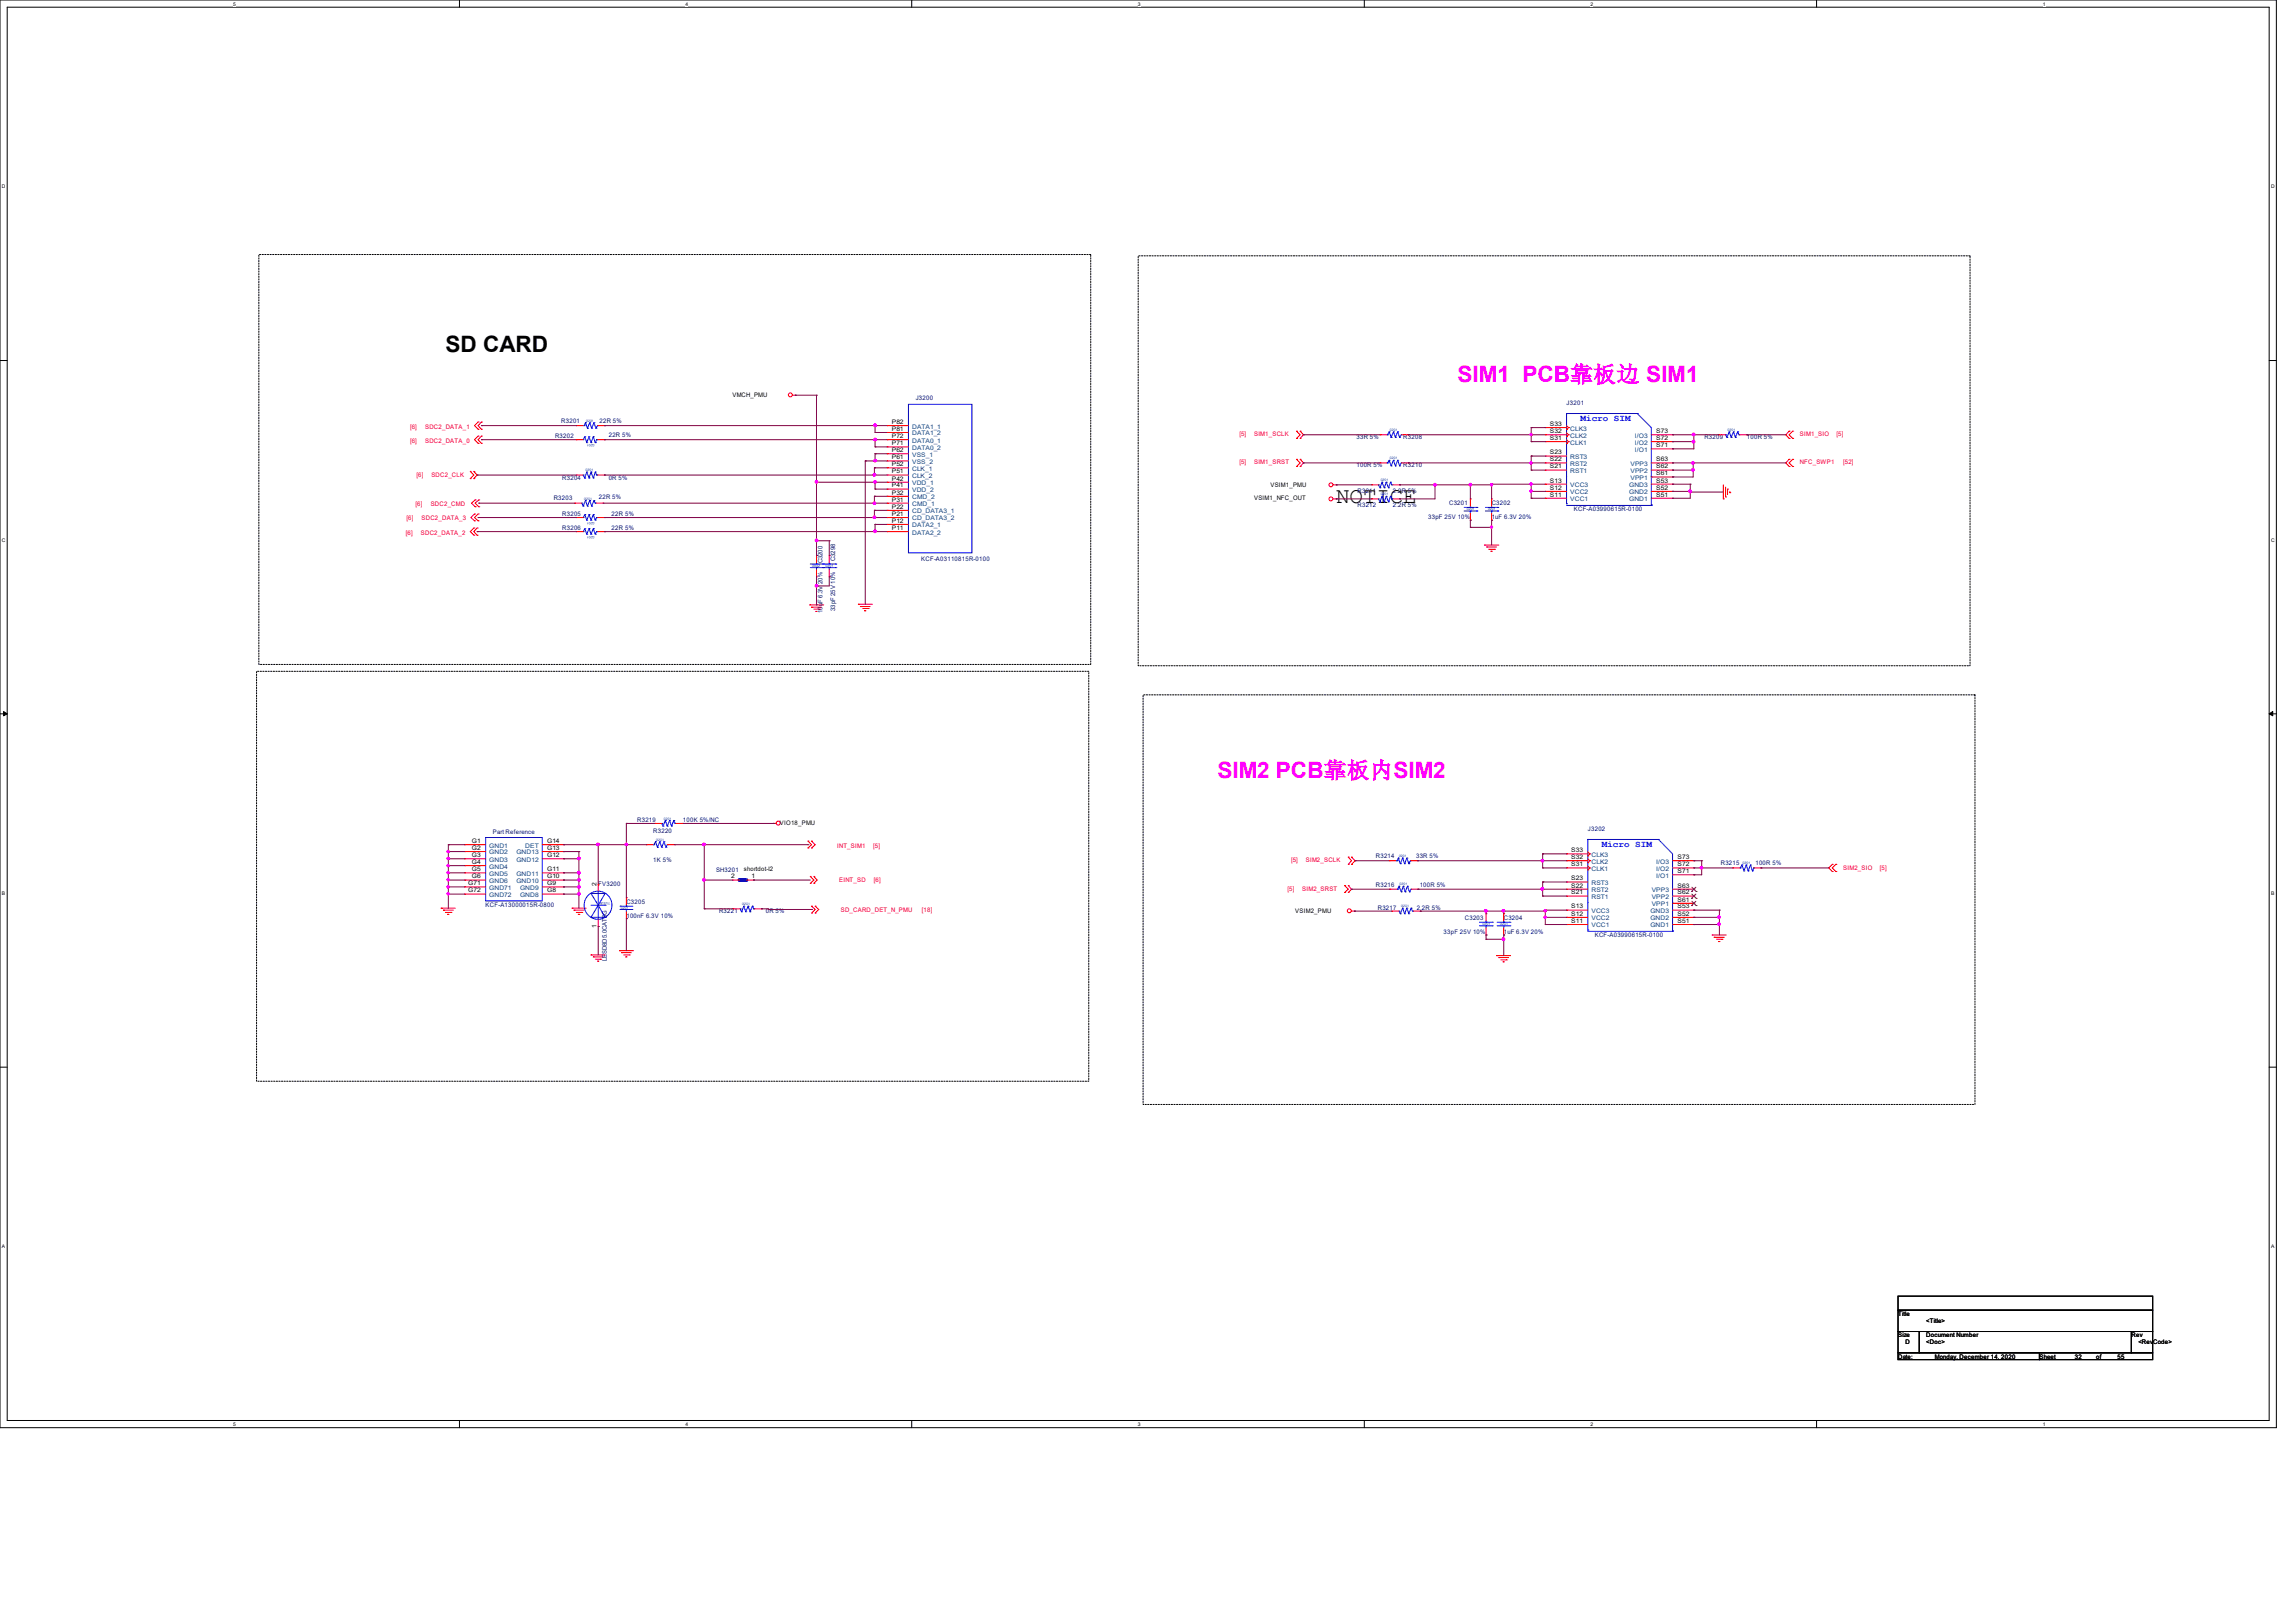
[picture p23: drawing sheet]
<svg xmlns="http://www.w3.org/2000/svg" width="297mm" height="210mm" viewBox="0 0 297 210" stroke-linecap="round" stroke-linejoin="round" font-family="sans-serif">
<defs><g id="words">
<g font-size="2.9">
<text x="57.6" y="45.6">SD CARD</text>
<text x="172.8" y="65.1">NOTICE</text>
</g>
<g font-size="2.9" fill="#f0f">
<text x="188.6" y="49.4">SIM1 PCB靠板边 SIM1</text>
<text x="157.5" y="100.7">SIM2 PCB靠板内SIM2</text>
</g>
<g font-size="1.2" fill="#00f">
<text x="204.5" y="54.5">Micro SIM</text>
<text x="207.2" y="109.6">Micro SIM</text>
</g>
<g font-size=".8">
<text x="94.7" y="51.3">VMCH_PMU</text>
<text x="115.4" y="54.9">P82</text>
<text x="115.4" y="55.8">P81</text>
<text x="115.4" y="56.7">P72</text>
<text x="115.4" y="57.6">P71</text>
<text x="115.4" y="58.5">P62</text>
<text x="115.4" y="59.4">P61</text>
<text x="200.5" y="56.9">S31</text>
<text x="200.5" y="58.8">S23</text>
<text x="200.5" y="59.7">S22</text>
<text x="200.5" y="56">S32</text>
<text x="200.5" y="55.1">S33</text>
<text x="214.3" y="56.9">S72</text>
<text x="214.3" y="59.7">S63</text>
<text x="214.3" y="57.9">S71</text>
<text x="214.3" y="56">S73</text>
<text x="115.4" y="60.3">P52</text>
<text x="115.4" y="61.3">P51</text>
<text x="115.4" y="62.2">P42</text>
<text x="115.4" y="63.1">P41</text>
<text x="115.4" y="64">P32</text>
<text x="115.4" y="64.9">P31</text>
<text x="115.4" y="65.8">P22</text>
<text x="162.2" y="64.7">VSIM1_NFC_OUT</text>
<text x="164.3" y="63">VSIM1_PMU</text>
<text x="200.5" y="62.4">S13</text>
<text x="200.5" y="63.4">S12</text>
<text x="200.5" y="64.3">S11</text>
<text x="200.5" y="60.6">S21</text>
<text x="214.3" y="64.3">S51</text>
<text x="214.3" y="63.4">S52</text>
<text x="214.3" y="62.4">S53</text>
<text x="214.3" y="61.5">S61</text>
<text x="214.3" y="60.6">S62</text>
<text x="115.4" y="66.8">P21</text>
<text x="115.4" y="67.6">P12</text>
<text x="115.4" y="68.6">P11</text>
<text x="100.9" y="106.8">VIO18_PMU</text>
<text x="61" y="109.1">G1</text>
<text x="61" y="110">G2</text>
<text x="61" y="110.9">G3</text>
<text x="61" y="111.8">G4</text>
<text x="61" y="112.7">G5</text>
<text x="61" y="113.7">G6</text>
<text x="70.8" y="113.7">G10</text>
<text x="70.8" y="112.7">G11</text>
<text x="70.8" y="110.9">G12</text>
<text x="70.8" y="110">G13</text>
<text x="70.8" y="109.1">G14</text>
<text x="94.6" y="113.7">2</text>
<text x="96.2" y="112.7">shortdot-l2</text>
<text x="97.2" y="113.7">1</text>
<text x="203.2" y="112.1">S31</text>
<text x="203.2" y="113.9">S23</text>
<text x="203.2" y="111.2">S32</text>
<text x="203.2" y="110.3">S33</text>
<text x="217" y="112.1">S72</text>
<text x="217" y="113">S71</text>
<text x="217" y="111.2">S73</text>
<text x="60.6" y="114.5">G71</text>
<text x="60.6" y="115.5">G72</text>
<text x="70.8" y="115.5">G8</text>
<text x="70.8" y="114.5">G9</text>
<text x="77.2" y="114.7" transform="rotate(-90 77.2 114.7)">2</text>
<text x="167.6" y="118.1">VSIM2_PMU</text>
<text x="203.2" y="117.6">S13</text>
<text x="203.2" y="118.5">S12</text>
<text x="203.2" y="119.4">S11</text>
<text x="203.2" y="114.8">S22</text>
<text x="203.2" y="115.7">S21</text>
<text x="217" y="119.4">S51</text>
<text x="217" y="118.5">S52</text>
<text x="217" y="117.6">S53</text>
<text x="217" y="114.8">S63</text>
<text x="217" y="116.7">S61</text>
<text x="217" y="115.7">S62</text>
<text x="77.2" y="120.1" transform="rotate(-90 77.2 120.1)">1</text>
<text x="245.5" y="170.3">Title</text>
<text x="245.5" y="173.1">Size</text>
<text x="246.5" y="173.9">D</text>
<text x="249.2" y="173.9">&lt;Doc&gt;</text>
<text x="249.2" y="171.2">&lt;Title&gt;</text>
<text x="249.2" y="173.1">Document Number</text>
<text x="275.7" y="173.1">Rev</text>
<text x="276.6" y="173.9">&lt;RevCode&gt;</text>
<text x="245.5" y="175.8">Date:</text>
<text x="250.3" y="175.8">Monday, December 14, 2020</text>
<text x="263.8" y="175.8">Sheet</text>
<text x="268.4" y="175.8">32</text>
<text x="271.2" y="175.8">of</text>
<text x="273.9" y="175.8">55</text>
</g>
<g font-size=".8" fill="#000080">
<text x="118.5" y="51.8">J3200</text>
<text x="202.7" y="52.4">J3201</text>
<text x="71.8" y="56.7">R3202</text>
<text x="72.6" y="54.7">R3201</text>
<text x="77.6" y="54.7">22R 5%</text>
<text x="78.7" y="56.6">22R 5%</text>
<text x="175.5" y="56.8">33R 5%</text>
<text x="181.5" y="56.8">R3208</text>
<text x="220.5" y="56.8">R3209</text>
<text x="226" y="56.8">100R 5%</text>
<text x="71.6" y="64.7">R3203</text>
<text x="72.7" y="62.1">R3204</text>
<text x="77.5" y="64.6">22R 5%</text>
<text x="78.7" y="62.1">0R 5%</text>
<text x="175.5" y="60.5">100R 5%</text>
<text x="175.6" y="65.6">R3212</text>
<text x="175.6" y="63.8">R3211</text>
<text x="180.2" y="65.6">2.2R 5%</text>
<text x="180.2" y="63.8">2.2R 5%</text>
<text x="181.5" y="60.5">R3210</text>
<text x="187.5" y="65.3">C3201</text>
<text x="193" y="65.3">C3202</text>
<text x="72.7" y="68.6">R3206</text>
<text x="72.7" y="66.8">R3205</text>
<text x="79.1" y="68.6">22R 5%</text>
<text x="79.1" y="66.8">22R 5%</text>
<text x="184.8" y="67.2">33pF 25V 10%</text>
<text x="193" y="67.2">1uF 6.3V 20%</text>
<text x="203.6" y="66.2">KCF-A03990615R-0100</text>
<text x="106.4" y="72.9" transform="rotate(-90 106.4 72.9)">C3200</text>
<text x="108" y="72.6" transform="rotate(-90 108 72.6)">C3298</text>
<text x="119.2" y="72.6">KCF-A03110815R-0100</text>
<text x="106.4" y="79.3" transform="rotate(-90 106.4 79.3)">10uF 6.3V 20%</text>
<text x="108" y="79" transform="rotate(-90 108 79)">33pF 25V 10%</text>
<text x="63.8" y="107.9">Part Reference</text>
<text x="82.4" y="106.4">R3219</text>
<text x="84.5" y="107.8">R3220</text>
<text x="88.4" y="106.4">100K 5%/NC</text>
<text x="205.4" y="107.5">J3202</text>
<text x="84.5" y="111.5">1K 5%</text>
<text x="92.6" y="112.9">SH3201</text>
<text x="178" y="111">R3214</text>
<text x="183.2" y="111">33R 5%</text>
<text x="222.6" y="112">R3215</text>
<text x="227.1" y="112">100R 5%</text>
<text x="62.8" y="117.3">KCF-A13000015R-0800</text>
<text x="77.4" y="114.6">FV3200</text>
<text x="81" y="116.9">C3205</text>
<text x="81" y="118.7">100nF 6.3V 10%</text>
<text x="93" y="118.2">R3221</text>
<text x="99.1" y="118.2">0R 5%</text>
<text x="178" y="114.7">R3216</text>
<text x="178.2" y="117.7">R3217</text>
<text x="183.3" y="117.7">2.2R 5%</text>
<text x="183.7" y="114.8">100R 5%</text>
<text x="189.5" y="119">C3203</text>
<text x="194.5" y="119">C3204</text>
<text x="78.5" y="124.4" transform="rotate(-90 78.5 124.4)">LESD8D5.0CAT5G</text>
<text x="186.7" y="120.8">33pF 25V 10%</text>
<text x="194.5" y="120.8">1uF 6.3V 20%</text>
<text x="206.3" y="121.3">KCF-A03990615R-0100</text>
</g>
<g font-size=".8" fill="#f00">
<text x="53" y="57.3">[6]</text>
<text x="53" y="55.5">[6]</text>
<text x="55" y="57.3">SDC2_DATA_0</text>
<text x="55" y="55.5">SDC2_DATA_1</text>
<text x="160.3" y="56.5">[5]</text>
<text x="162.2" y="56.5">SIM1_SCLK</text>
<text x="232.8" y="56.5">SIM1_SIO</text>
<text x="237.6" y="56.5">[5]</text>
<text x="53.8" y="65.5">[6]</text>
<text x="53.9" y="61.7">[6]</text>
<text x="55.7" y="65.5">SDC2_CMD</text>
<text x="55.8" y="61.7">SDC2_CLK</text>
<text x="160.3" y="60">[5]</text>
<text x="162.2" y="60">SIM1_SRST</text>
<text x="232.8" y="60">NFC_SWP1</text>
<text x="238.4" y="60">[52]</text>
<text x="52.5" y="69.2">[6]</text>
<text x="52.6" y="67.3">[6]</text>
<text x="54.4" y="69.2">SDC2_DATA_2</text>
<text x="54.5" y="67.3">SDC2_DATA_3</text>
<text x="108.3" y="109.7">INT_SIM1</text>
<text x="113" y="109.7">[5]</text>
<text x="167" y="111.6">[5]</text>
<text x="168.9" y="111.6">SIM2_SCLK</text>
<text x="238.4" y="112.5">SIM2_SIO</text>
<text x="243.2" y="112.5">[5]</text>
<text x="108.5" y="114.2">EINT_SD</text>
<text x="108.8" y="118">SD_CARD_DET_N_PMU</text>
<text x="113" y="114.2">[6]</text>
<text x="119.3" y="118">[18]</text>
<text x="166.5" y="115.3">[5]</text>
<text x="168.5" y="115.3">SIM2_SRST</text>
</g>
<g font-size=".8" fill="#004080">
<text x="118" y="55.5">DATA1_1</text>
<text x="118" y="56.3">DATA1_2</text>
<text x="118" y="57.3">DATA0_1</text>
<text x="118" y="58.2">DATA0_2</text>
<text x="118" y="59.1">VSS_1</text>
<text x="203.1" y="57.5">CLK1</text>
<text x="203.1" y="59.4">RST3</text>
<text x="203.1" y="56.6">CLK2</text>
<text x="203.1" y="55.7">CLK3</text>
<text x="211.5" y="57.5">I/O2</text>
<text x="211.5" y="58.5">I/O1</text>
<text x="211.5" y="56.6">I/O3</text>
<text x="118" y="60">VSS_2</text>
<text x="118" y="60.9">CLK_1</text>
<text x="118" y="61.8">CLK_2</text>
<text x="118" y="62.8">VDD_1</text>
<text x="118" y="63.7">VDD_2</text>
<text x="118" y="64.6">CMD_2</text>
<text x="118" y="65.5">CMD_1</text>
<text x="203.1" y="63">VCC3</text>
<text x="203.1" y="64">VCC2</text>
<text x="203.1" y="64.9">VCC1</text>
<text x="203.1" y="60.3">RST2</text>
<text x="203.1" y="61.2">RST1</text>
<text x="210.7" y="64.9">GND1</text>
<text x="210.7" y="64">GND2</text>
<text x="210.7" y="63">GND3</text>
<text x="210.9" y="60.3">VPP3</text>
<text x="210.9" y="62.1">VPP1</text>
<text x="210.9" y="61.2">VPP2</text>
<text x="118" y="66.4">CD_DATA3_1</text>
<text x="118" y="67.3">CD_DATA3_2</text>
<text x="118" y="68.2">DATA2_1</text>
<text x="118" y="69.2">DATA2_2</text>
<text x="63.3" y="109.7">GND1</text>
<text x="63.3" y="110.6">GND2</text>
<text x="63.3" y="111.5">GND3</text>
<text x="63.3" y="112.4">GND4</text>
<text x="63.3" y="113.3">GND5</text>
<text x="66.8" y="113.3">GND11</text>
<text x="66.8" y="111.5">GND12</text>
<text x="66.8" y="110.6">GND13</text>
<text x="67.9" y="109.7">DET</text>
<text x="205.9" y="112.7">CLK1</text>
<text x="205.9" y="111.8">CLK2</text>
<text x="205.9" y="110.9">CLK3</text>
<text x="214.3" y="112.7">I/O2</text>
<text x="214.3" y="113.6">I/O1</text>
<text x="214.3" y="111.8">I/O3</text>
<text x="63.3" y="114.3">GND6</text>
<text x="63.3" y="115.1">GND71</text>
<text x="63.3" y="116.1">GND72</text>
<text x="66.8" y="114.3">GND10</text>
<text x="67.3" y="116.1">GND8</text>
<text x="67.3" y="115.1">GND9</text>
<text x="205.9" y="114.5">RST3</text>
<text x="205.9" y="118.1">VCC3</text>
<text x="205.9" y="119.1">VCC2</text>
<text x="205.9" y="115.4">RST2</text>
<text x="205.9" y="116.3">RST1</text>
<text x="213.5" y="119.1">GND2</text>
<text x="213.5" y="118.1">GND3</text>
<text x="213.7" y="115.4">VPP3</text>
<text x="213.7" y="117.3">VPP1</text>
<text x="213.7" y="116.3">VPP2</text>
<text x="205.9" y="120">VCC1</text>
<text x="213.5" y="120">GND1</text>
</g>
<g font-size=".6">
<text x="30.2" y=".7">5</text>
<text x="88.7" y=".7">4</text>
<text x="147.2" y=".7">3</text>
<text x="205.7" y=".7">2</text>
<text x="264.2" y=".7">1</text>
<text x=".3" y="24.4">D</text>
<text x="293.8" y="24.4">D</text>
<text x=".3" y="70.1">C</text>
<text x="293.8" y="70.1">C</text>
<text x=".3" y="115.8">B</text>
<text x="293.8" y="115.8">B</text>
<text x=".3" y="161.5">A</text>
<text x="293.8" y="161.5">A</text>
<text x="30.2" y="184.5">5</text>
<text x="88.7" y="184.5">4</text>
<text x="147.2" y="184.5">3</text>
<text x="205.7" y="184.5">2</text>
<text x="264.2" y="184.5">1</text>
</g>
<g font-size=".4" fill="#00f">
<text x="75.8" y="54.6">0201</text>
<text x="76.9" y="57.4" transform="rotate(-180 76.9 57.4)">0201</text>
<text x="179.8" y="59.4">0201</text>
<text x="179.8" y="55.8">0201</text>
<text x="223.5" y="55.8">0201</text>
<text x="75.6" y="64.6">0201</text>
<text x="75.7" y="61">0201</text>
<text x="178.6" y="64.1">0201</text>
<text x="178.6" y="62.3">0201</text>
<text x="189.7" y="66">0201</text>
<text x="192.5" y="66">0201</text>
<text x="76.9" y="69.3" transform="rotate(-180 76.9 69.3)">0201</text>
<text x="76.9" y="67.5" transform="rotate(-180 76.9 67.5)">0201</text>
<text x="105.1" y="73.3">0402</text>
<text x="106.8" y="73.3">0201</text>
<text x="85.9" y="106">0201</text>
<text x="84.9" y="108.8">0201</text>
<text x="181" y="110.9">0201</text>
<text x="225.4" y="111.8">0201</text>
<text x="78.9" y="116.7" transform="rotate(-180 78.9 116.7)">TVS-B</text>
<text x="80.3" y="117.6">0201</text>
<text x="96" y="117.1">0201</text>
<text x="181.1" y="114.6">0201</text>
<text x="181.3" y="117.4">0201</text>
<text x="191.8" y="119.7">0201</text>
<text x="194.1" y="119.7">0201</text>
</g>
</g></defs>
<path d="M0 0h294.5v184.7h-294.5zM.9 .9h292.6v182.9h-292.6z" fill="none" stroke="#000" stroke-width=".13"/>
<g fill="#fff">
<path d="M30.2 .1h.3v.7h-.3z"/>
<path d="M30.2 183.9h.3v.8h-.3z"/>
</g>
<path d="M59.4 0v.9M59.4 183.8v.9" fill="none" stroke="#000" stroke-width=".13"/>
<g fill="#fff">
<path d="M88.7 .1h.3v.7h-.3z"/>
<path d="M88.7 183.9h.3v.8h-.3z"/>
</g>
<path d="M117.9 0v.9M117.9 183.8v.9" fill="none" stroke="#000" stroke-width=".13"/>
<g fill="#fff">
<path d="M147.2 .1h.3v.7h-.3z"/>
<path d="M147.2 183.9h.3v.8h-.3z"/>
</g>
<path d="M176.5 0v.9M176.5 183.8v.9" fill="none" stroke="#000" stroke-width=".13"/>
<g fill="#fff">
<path d="M205.7 .1h.4v.7h-.4z"/>
<path d="M205.7 183.9h.4v.8h-.4z"/>
</g>
<path d="M235 0v.9M235 183.8v.9" fill="none" stroke="#000" stroke-width=".13"/>
<g fill="#fff">
<path d="M264.2 .1h.4v.7h-.4z"/>
<path d="M264.2 183.9h.4v.8h-.4z"/>
<path d="M.3 23.8h.4v.7h-.4z"/>
<path d="M293.8 23.8h.5v.7h-.5z"/>
<path d="M.3 69.5h.4v.7h-.4z"/>
<path d="M293.8 69.5h.5v.7h-.5z"/>
</g>
<path d="M0 46.7h.9M293.5 46.7h1" fill="none" stroke="#000" stroke-width=".13"/>
<g fill="#fff">
<path d="M.3 115.2h.4v.8h-.4z"/>
<path d="M293.8 115.2h.4v.8h-.4z"/>
</g>
<path d="M0 92.4h.9M293.5 92.4h1" fill="none" stroke="#000" stroke-width=".13"/>
<path d="M.5 92.1l.4 .3-.4 .2zM293.5 92.4l.5-.3v.5z" fill="#000" stroke="#000" stroke-width=".13"/>
<g fill="#fff">
<path d="M.3 161h.3v.7h-.3z"/>
<path d="M293.8 161h.4v.7h-.4z"/>
</g>
<g fill="none" stroke="#000" stroke-width=".13">
<path d="M33.5 32.9h107.6v53.1h-107.6zM147.2 33.1h107.6v53h-107.6zM33.2 86.9h107.6v53h-107.6zM147.9 89.9h107.6v53h-107.6zM0 138.1h.9M293.5 138.1h1M245.5 167.7h33v1.8h-33zM245.5 169.5h33v2.8h-33zM245.5 172.3h2.8v2.7h-2.8zM245.5 175h18.3v.9h-18.3zM248.3 172.3h27.4v2.7h-27.4zM263.8 175h14.7v.9h-14.7z"/>
<path d="M275.7 172.3h2.8v2.7h-2.8z"/>
</g>
<g fill="none" stroke="#f00" stroke-width=".13">
<path d="M61.8 57.4h.1M61.8 56.4h.1M61.8 55.5h.1M61.8 54.6h.1M61.8 56.4l-.4 .5 .4 .5M61.8 54.6l-.4 .5 .4 .4M62.3 57.4h.1M62.3 56.4h.1M62.3 55.5h.1M62.3 54.6h.1M62.3 56.4l-.5 .5 .5 .5M62.3 54.6l-.5 .5 .5 .4"/>
<path d="M74.5 55.1h.1M74.5 55.1h.9M77.3 55.1h.9M78.2 55.1h.1M102.5 51.1h.4M102.9 51.1h.1M167.7 55.8h.1M167.7 56.7h.1M167.7 59.4h.1M167.7 55.8l.5 .5-.5 .4M167.7 59.4l.5 .5-.5 .5M168.2 56.7h.1"/>
<path d="M168.2 55.8h.1M168.2 59.4h.1M168.2 55.8l.4 .5-.4 .4M168.2 59.4l.4 .5-.4 .5M178.5 59.9h.1M178.5 59.9h.9M181.3 59.9h.9M182.2 59.9h.1M222.3 56.3h.1M222.3 56.3h.9M225 56.3h1M226 56.3h.1"/>
<path d="M231.4 55.8h.1M231.4 56.7h.1M231.4 59.4h.1M231.4 55.8l-.4 .5 .4 .4M231.4 59.4l-.4 .5 .4 .5M231.9 56.7h.1M231.9 55.8h.1M231.9 59.4h.1M231.9 55.8l-.5 .5 .5 .4M231.9 59.4l-.5 .5 .5 .5M60.8 61.9h.1M60.8 61h.1"/>
<path d="M60.8 61l.5 .5-.5 .4M61.3 69.3h.1M61.3 68.3h.1M61.3 61h.1M61.3 61.9h.1M61.3 68.3l-.5 .5 .5 .5M61.3 61l.4 .5-.4 .4M61.4 67.4h.1M61.4 66.5h.1M61.4 66.5l-.5 .5 .5 .4M61.5 65.6h.1M61.5 64.7h.1"/>
<path d="M61.5 64.7l-.5 .4 .5 .5M61.7 69.3h.1M61.7 68.3h.1M61.7 68.3l-.4 .5 .4 .5M61.8 67.4h.1M61.8 66.5h.1M61.8 66.5l-.4 .5 .4 .4M61.9 65.6h.1M61.9 64.7h.1M61.9 64.7l-.4 .4 .4 .5M74.5 61.5h.1M74.5 68.8h.1"/>
<path d="M74.5 61.5h.9M74.5 68.8h.9M77.3 61.5h.9M77.3 68.8h.9M78.2 61.5h.1M78.2 68.8h.1M104.7 78.3h.1M104.7 78.3h1.9M105 78.6h.1M105 78.6h1.3M105.3 78.8h.7M105.5 79.1h.1"/>
<path d="M105.5 79.1h.2M105.6 71.9h.1M105.6 74.6h.1M105.6 71.9v.9M105.6 73.7v.9M106 78.8h.1M111 78.2h.1M111 78.2h1.9M111.3 78.5h.1M111.3 78.5h1.3M111.6 78.7h.7M111.8 79h.1"/>
<path d="M111.8 79h.2M112.3 78.7h.1M167.7 60.4h.1M168.2 60.4h.1M172.5 64.6h.3M172.5 62.7h.3M172.8 64.6h.1M172.8 62.7h.1M177.4 64.6h.1M177.4 62.7h.1M177.4 64.6h.9M177.4 62.7h.9"/>
<path d="M180.2 64.6h.9M180.2 62.7h.9M181.1 64.6h.1M181.1 62.7h.1M190.2 64.6h.1M190.2 67.3h.1M190.2 64.6v.9M190.2 66.4v.9M192 70.5h.1M192 70.5h1.9M192.3 70.8h.1M192.3 70.8h1.3"/>
<path d="M192.6 71.1h.7M192.9 71.3h.1M193 64.6h.1M193 67.3h.1M193 64.6v.9M193 66.4v.9M193.3 71.1h.1M222.9 64.6h.1M222.9 62.7v1.9M223.2 64.3h.1M223.2 63v1.3M223.5 63.3h.1"/>
<path d="M223.5 63.3v.7M223.8 63.8h.1M223.8 63.6v.2M231.4 60.4h.1M231.9 60.4h.1M57.1 117.5h.1M57.1 117.5h1.8M57.4 117.8h.1M57.4 117.8h1.2M57.6 118.1h.7M57.9 118.3h.1M57.9 118.3h.2"/>
<path d="M58.3 118.1h.1M74 117.5h.1M74 117.5h1.8M74.3 117.8h.1M74.3 117.8h1.3M74.5 118.1h.8M74.8 118.3h.1M74.8 118.3h.2M75.3 118.1h.1M94.8 117.6h.1M94.8 117.6h1M97.6 117.6h.9"/>
<path d="M98.5 117.6h.1M100 106.6h.1M100 106.6h.4M104.5 109.7h.1M104.5 108.8h.1M104.5 108.8l.5 .5-.5 .4M104.8 114.3h.1M104.8 113.4h.1M104.8 113.4l.5 .5-.5 .4M105 109.7h.1M105 108.8h.1M105 118.2h.1"/>
<path d="M105 117.3h.1M105 108.8l.5 .5-.5 .4M105 117.3l.5 .4-.5 .5M105.3 114.3h.1M105.3 113.4h.1M105.3 113.4l.4 .5-.4 .4M105.5 118.2h.1M105.5 117.3h.1M105.5 117.3l.4 .4-.4 .5M173.9 114.6h.1M173.9 115.5h.1M173.9 114.6l.5 .5-.5 .4"/>
<path d="M174.4 110.9h.1M174.4 111.8h.1M174.4 115.5h.1M174.4 114.6h.1M174.4 110.9l.4 .5-.4 .4M174.4 114.6l.4 .5-.4 .4M174.8 111.8h.1M174.8 110.9h.1M174.8 117.9h.4M174.8 110.9l.5 .5-.5 .4M175.2 117.9h.1M179.7 111.4h.1"/>
<path d="M179.7 111.4h.9M179.8 115.1h.1M179.8 115.1h.9M180 117.9h.1M180 117.9h1M182.5 111.4h.8M182.5 115.1h.9M182.8 117.9h.9M183.3 111.4h.1M183.4 115.1h.1M183.7 117.9h.1M192.2 118.2h.1"/>
<path d="M192.2 118.2v1M194.5 118.2h.1M194.5 118.2v1M202.6 112.3h.1M202.6 114.1h.1M202.6 117.8h.1M202.6 118.7h.1M202.6 119.6h.1M202.6 115.1h.1M202.6 116h.1M202.6 111.4h.1M202.6 110.5h.1"/>
<path d="M202.6 117.8h2.8M202.6 112.3h2.8M202.6 114.1h2.8M202.6 119.6h2.8M202.6 118.7h2.8M202.6 115.1h2.8M202.6 116h2.8M202.6 111.4h2.8M202.6 110.5h2.8M205.4 112.6h.1M205.4 111.6h.1M205.4 110.7h.1"/>
<path d="M205.4 112.1l.3 .2M205.4 111.1l.3 .3M205.4 110.2l.3 .3M205.7 112.3h.1M205.7 111.4h.1M205.7 110.5h.1M205.7 112.3l-.3 .3M205.7 111.4l-.3 .2M205.7 110.5l-.3 .2M216.4 117.8h2.7M216.4 112.3h2.7M216.4 119.6h2.7"/>
<path d="M216.4 118.7h2.7M216.4 115.1h2.7M216.4 116h2.7M216.4 111.4h2.7M216.4 116.9h2.7M216.4 113.2h2.7M219.1 112.3h.1M219.1 119.6h.1M219.1 118.7h.1M219.1 117.8h.1M219.1 115.1h.1M219.1 116.9h.1"/>
<path d="M219.1 116h.1M219.1 113.2h.1M219.1 111.4h.1M237 111.8h.1M237 112.8h.1M237 111.8l-.4 .5 .4 .5M237.5 112.8h.1M237.5 111.8h.1M237.5 111.8l-.5 .5 .5 .5M76.5 123.6h.1M76.5 123.6h1.8M76.8 123.8h.1"/>
<path d="M76.8 123.8h1.2M77 124.1h.7M77.3 124.4h.1M77.3 124.4h.2M77.7 124.1h.1M80.1 123h.1M80.1 123h1.9M80.4 123.3h.1M80.4 123.3h1.3M80.7 123.6h.7M80.9 123.8h.1M80.9 123.8h.2"/>
<path d="M81.4 123.6h.1M192.2 121h.1M192.2 120.1v.9M193.6 123.7h.1M193.6 123.7h1.8M193.9 123.9h.1M193.9 123.9h1.3M194.1 124.2h.8M194.4 124.5h.1M194.4 124.5h.2M194.5 121h.1M194.5 120.1v.9"/>
<path d="M194.9 124.2h.1M221.5 121h.1M221.5 121h1.8M221.7 121.3h.1M221.7 121.3h1.4M222 121.5h.8M222.3 121.8h.1M222.3 121.8h.2M222.8 121.5h.1"/>
<circle cx="102.2" cy="51.1" r=".25"/>
<circle cx="172.2" cy="64.6" r=".25"/>
<circle cx="172.2" cy="62.7" r=".25"/>
<circle cx="100.7" cy="106.5" r=".25"/>
<circle cx="174.5" cy="117.9" r=".25"/>
</g>
<g fill="none" stroke="#00f" stroke-width=".13">
<path d="M75.4 55.1h.2M75.6 55.1h.1M75.7 54.7h.1M75.7 54.7l-.1 .4M75.7 54.7l.3 .7M76 55.4h.1M76.3 54.7h.1M76.3 54.7l-.3 .7M76.3 54.7l.2 .7M76.5 55.4h.1M76.8 54.7h.1M76.8 54.7l-.3 .7"/>
<path d="M76.8 54.7l.3 .7M77.1 55.4h.1M77.3 55.1h.1M77.3 55.1l-.2 .3M179.4 59.9h.1M179.5 59.9h.1M179.7 59.6h.1M179.7 59.6l-.2 .3M179.7 59.6l.3 .7M180.3 59.6h.1M180.3 59.6l-.3 .7M180.3 59.6l.2 .7"/>
<path d="M180.8 59.6h.1M180.8 59.6l-.3 .7M180.8 59.6l.3 .7M181.3 59.9h.1M181.3 59.9l-.2 .4M223.2 56.3h.1M223.2 56.3l.2 .3M223.4 56.6h.1M223.7 55.9h.1M223.7 55.9l.2 .7M223.7 55.9l-.3 .7M223.9 56.6h.1"/>
<path d="M224.2 55.9h.1M224.2 55.9l.3 .7M224.2 55.9l-.3 .7M224.5 56.6h.1M224.8 55.9h.1M224.8 55.9l.2 .4M224.8 55.9l-.3 .7M225 56.3h.1M75.4 61.5h.1M75.4 68.8h.1M75.4 61.5l.2 .3M75.6 61.8h.1"/>
<path d="M75.6 68.4h.1M75.6 68.4l.3 .7M75.6 68.4l-.2 .4M75.9 61.1h.1M75.9 69.1h.1M75.9 61.1l.3 .7M75.9 61.1l-.3 .7M76.2 61.8h.1M76.2 68.4h.1M76.2 68.4l.3 .7M76.2 68.4l-.3 .7M76.5 61.1h.1"/>
<path d="M76.5 69.1h.1M76.5 61.1l.3 .7M76.5 61.1l-.3 .7M76.8 61.8h.1M76.8 68.4h.1M76.8 68.4l.2 .7M76.8 68.4l-.3 .7M77 61.1h.1M77 69.1h.1M77 61.1l.2 .4M77 61.1l-.2 .7M77.2 61.5h.1"/>
<path d="M77.2 68.8h.1M77.2 68.8l-.2 .3M104.8 73.4h1.7M104.8 73h1.7M105.6 73h.1M105.6 73.4h.1M105.6 72.8v.2M105.6 73.4v.3M106.5 73.4h.1M106.5 73h.1M178.3 64.6h.1M178.3 62.7h.1"/>
<path d="M178.3 64.6l.2 .3M178.3 62.7l.2 .4M178.5 64.9h.1M178.5 63.1h.1M178.8 64.2h.1M178.8 62.4h.1M178.8 64.2l.3 .7M178.8 64.2l-.3 .7M178.8 62.4l.3 .7M178.8 62.4l-.3 .7M179.1 64.9h.1M179.1 63.1h.1"/>
<path d="M179.3 64.2h.1M179.3 62.4h.1M179.3 64.2l.3 .7M179.3 64.2l-.2 .7M179.3 62.4l.3 .7M179.3 62.4l-.2 .7M179.6 64.9h.1M179.6 63.1h.1M179.9 64.2h.1M179.9 62.4h.1M179.9 64.2l.1 .4M179.9 64.2l-.3 .7"/>
<path d="M179.9 62.4l.1 .3M179.9 62.4l-.3 .7M180 60.3h.1M180 64.6h.1M180 62.7h.1M180 64.6h.2M180 62.7h.2M180.5 60.3h.1M181.1 60.3h.1M189.4 66.1h1.7M189.4 65.7h1.7M190.2 65.7h.1"/>
<path d="M190.2 66.1h.1M190.2 65.5v.2M190.2 66.1v.3M191.1 66.1h.1M191.1 65.7h.1M192.2 66.1h1.6M192.2 65.7h1.6M193 65.7h.1M193 66.1h.1M193 65.5v.2M193 66.1v.3M193.8 66.1h.1"/>
<path d="M193.8 65.7h.1M95.8 117.6h.1M95.8 117.6l.1 .4M95.9 118h.1M96.2 117.3h.1M96.2 117.3l.3 .7M96.2 117.3l-.3 .7M96.5 118h.1M96.8 117.3h.1M96.8 117.3l.2 .7M96.8 117.3l-.3 .7M97 118h.1"/>
<path d="M97.3 117.3h.1M97.3 117.3l.2 .3M97.3 117.3l-.3 .7M97.5 117.6h.1M180.6 111.4h.1M180.7 111.4h.1M180.7 115.1h.1M180.8 115.1h.1M180.9 111h.1M180.9 111l-.2 .4M180.9 111l.2 .8M181 114.7h.1"/>
<path d="M181 117.9h.1M181 114.7l-.2 .4M181 114.7l.3 .7M181 117.9l.1 .3M181.1 111.8h.1M181.1 118.2h.1M181.3 115.4h.1M181.4 111h.1M181.4 117.5h.1M181.4 111l-.3 .8M181.4 111l.3 .8M181.4 117.5l.3 .7"/>
<path d="M181.4 117.5l-.3 .7M181.5 114.7h.1M181.5 114.7l-.2 .7M181.5 114.7l.3 .7M181.7 111.8h.1M181.7 118.2h.1M181.8 115.4h.1M182 111h.1M182 117.5h.1M182 111l-.3 .8M182 111l.2 .8M182 117.5l.2 .7"/>
<path d="M182 117.5l-.3 .7M182.1 114.7h.1M182.1 114.7l-.3 .7M182.1 114.7l.2 .7M182.2 111.8h.1M182.2 118.2h.1M182.3 115.4h.1M182.5 111.4h.1M182.5 111.4l-.3 .4M182.5 115.1h.1M182.5 117.5h.1M182.5 115.1l-.2 .3"/>
<path d="M182.5 117.5l.2 .4M182.5 117.5l-.3 .7M182.7 117.9h.1M191.4 119.8h1.6M191.4 119.3h1.6M192.2 119.3h.1M192.2 119.8h.1M192.2 119.2v.1M192.2 119.8v.3M193 119.8h.1M193 119.3h.1M193.7 119.8h1.6"/>
<path d="M193.7 119.3h1.6M194.5 119.3h.1M194.5 119.8h.1M194.5 119.2v.1M194.5 119.8v.3M195.3 119.8h.1M195.3 119.3h.1M205.4 108.6h.1M205.4 108.6h9.1M205.4 108.6v11.8M214.5 108.6h.1M214.5 108.6l1.9 1.9v9.9"/>
<path d="M216.4 116.9h.1M205.4 120.4h.1M205.4 120.5h11M216.4 120.5h.1M216.4 120.4h.1"/>
</g>
<path d="M218.8 115.4h.1M218.8 117.2h.1M218.8 116.2h.1M218.9 114.8l.5 .6M218.9 116.6l.5 .6M218.9 115.7l.5 .5M219.4 114.8l-.6 .6M219.4 116.6l-.6 .6M219.4 115.7l-.6 .5M219.4 115.4h.1M219.4 117.2h.1M219.4 116.2h.1" fill="none" stroke="#804000" stroke-width=".13"/>
<path d="M95.7 113.9h.9" fill="none" stroke="#00f" stroke-width=".51"/>
<circle cx="95.7" cy="113.9" r=".25" fill="#00f"/>
<g fill="none" stroke="#f00" stroke-width=".13">
<path d="M74.5 56.9h.1M74.5 56.9h.9M77.3 56.9h.9M78.2 56.9h.1M114.8 55.1h.1M114.8 56h.1M114.8 56.9h.1M114.8 57.8h.1M114.8 58.7h.1M114.8 59.6h.1M114.8 56.9h2.7M114.8 55.1h2.7"/>
<path d="M114.8 56h2.7M114.8 57.8h2.7M114.8 58.7h2.7M114.8 59.6h2.7M178.5 56.3h.1M178.5 56.3h.9M181.3 56.3h.9M182.2 56.3h.1M199.9 57.1h.1M199.9 59h.1M199.9 59.9h.1M199.9 56.3h.1"/>
<path d="M199.9 55.3h.1M199.9 56.3h2.7M199.9 57.1h2.7M199.9 59h2.7M199.9 59.9h2.7M199.9 55.3h2.7M202.6 57.4h.1M202.6 56.5h.1M202.6 55.6h.1M202.6 56.9l.3 .2M202.6 56l.3 .3M202.6 55.1l.3 .2"/>
<path d="M202.9 57.1h.1M202.9 56.3h.1M202.9 55.3h.1M202.9 57.1l-.3 .3M202.9 56.3l-.3 .2M202.9 55.3l-.3 .3M213.6 56.3h2.8M213.6 57.1h2.8M213.6 59.9h2.8M213.6 58.1h2.8M216.4 57.1h.1M216.4 59.9h.1"/>
<path d="M216.4 58.1h.1M216.4 56.3h.1M74.3 65.1h.1M74.3 65.1h1M74.5 67h.1M74.5 67h.9M77.1 65.1h.9M77.3 67h.9M78 65.1h.1M78.2 67h.1M107.3 71.9h.1M107.3 74.6h.1"/>
<path d="M107.3 71.9v.9M107.3 73.7v.9M114.8 60.5h.1M114.8 61.5h.1M114.8 62.4h.1M114.8 63.3h.1M114.8 64.2h.1M114.8 65.1h.1M114.8 66h.1M114.8 67h.1M114.8 67.9h.1M114.8 68.8h.1"/>
<path d="M114.8 60.5h2.7M114.8 61.5h2.7M114.8 62.4h2.7M114.8 63.3h2.7M114.8 64.2h2.7M114.8 65.1h2.7M114.8 66h2.7M114.8 67h2.7M114.8 67.9h2.7M114.8 68.8h2.7M199.9 62.7h.1M199.9 63.6h.1"/>
<path d="M199.9 64.5h.1M199.9 60.8h.1M199.9 62.7h2.7M199.9 64.5h2.7M199.9 63.6h2.7M199.9 60.8h2.7M213.6 62.7h2.8M213.6 64.5h2.8M213.6 63.6h2.8M213.6 60.8h2.8M213.6 61.7h2.8M216.4 64.5h.1"/>
<path d="M216.4 63.6h.1M216.4 62.7h.1M216.4 61.7h.1M216.4 60.8h.1M60.1 109.3h.1M60.1 110.2h.1M60.1 111.1h.1M60.1 112h.1M60.1 112.9h.1M60.1 113.9h.1M60.1 114.8h.1M60.1 115.7h.1"/>
<path d="M60.1 113.9h2.7M60.1 109.3h2.7M60.1 110.2h2.7M60.1 111.1h2.7M60.1 112h2.7M60.1 112.9h2.7M60.1 114.8h2.7M60.1 115.7h2.7M70.1 113.9h2.8M70.1 109.3h2.8M70.1 110.2h2.8M70.1 111.1h2.8"/>
<path d="M70.1 112.9h2.8M70.1 114.8h2.8M70.1 115.7h2.8M72.9 115.7h.1M72.9 114.8h.1M72.9 113.9h.1M72.9 112.9h.1M72.9 111.1h.1M72.9 110.2h.1M72.9 109.3h.1M77.4 119.9h.1M77.4 114.4h.1"/>
<path d="M77.4 114.4v.9M77.4 119v.9M81 116.2h.1M81 118.9h.1M81 116.2v.9M81 118v.9M83.6 109.3h.1M83.6 109.3h.9M84.7 106.6h.1M84.7 106.6h.9M86.3 109.3h.9M87.2 109.3h.1"/>
<path d="M87.4 106.6h.9M88.3 106.6h.1M94.7 113.9h.1M94.7 113.9h1M96.6 113.9h.9M97.5 113.9h.1M224.2 112.3h.1M224.2 112.3h.8M226.9 112.3h.9M227.8 112.3h.1"/>
</g>
<g fill="none" stroke="#00f" stroke-width=".13">
<path d="M75.4 56.9h.1M75.6 56.5h.1M75.6 56.5l.3 .8M75.6 56.5l-.2 .4M75.9 57.3h.1M76.2 56.5h.1M76.2 56.5l.3 .8M76.2 56.5l-.3 .8M76.5 57.3h.1M76.8 56.5h.1M76.8 56.5l.2 .8M76.8 56.5l-.3 .8"/>
<path d="M77 57.3h.1M77.2 56.9h.1M77.2 56.9l-.2 .4M117.5 52.3h8.2v19.2h-8.2zM179.4 56.3h.1M179.5 56.3h.1M179.7 55.9h.1M179.7 55.9l-.2 .4M179.7 55.9l.3 .7M180 56.6h.1M180.3 55.9h.1M180.3 55.9l-.3 .7"/>
<path d="M180.3 55.9l.2 .7M180.5 56.6h.1M180.8 55.9h.1M180.8 55.9l-.3 .7M180.8 55.9l.3 .7M181.1 56.6h.1M181.3 56.3h.1M181.3 56.3l-.2 .3M202.6 53.5h.1M202.6 53.5h9.2M202.6 53.5v11.7M211.8 53.5h.1"/>
<path d="M211.8 53.5l1.8 1.8v10M75.3 65.1h.1M75.3 65.1l.1 .4M75.4 65.5h.1M75.4 67h.1M75.6 66.6h.1M75.6 66.6l.3 .7M75.6 66.6l-.2 .4M75.7 64.8h.1M75.7 64.8l.3 .7M75.7 64.8l-.3 .7M75.9 67.3h.1"/>
<path d="M76 65.5h.1M76.2 66.6h.1M76.2 66.6l.3 .7M76.2 66.6l-.3 .7M76.3 64.8h.1M76.3 64.8l.2 .7M76.3 64.8l-.3 .7M76.5 67.3h.1M76.5 65.5h.1M76.8 66.6h.1M76.8 66.6l.2 .7M76.8 66.6l-.3 .7"/>
<path d="M76.8 64.8h.1M76.8 64.8l.2 .3M76.8 64.8l-.3 .7M77 65.1h.1M77 67.3h.1M77.2 67h.1M77.2 67l-.2 .3M106.5 73.4h1.6M106.5 73h1.6M107.3 73h.1M107.3 73.4h.1M107.3 72.8v.2"/>
<path d="M107.3 73.4v.3M108.1 73.4h.1M108.1 73h.1M202.6 65.2h.1M202.6 65.4h11M213.6 61.7h.1M213.6 65.4h.1M213.6 65.3h.1M62.8 108.4h7.3v8.2h-7.3zM76.5 118.7h.1M76.5 115.6h.1M76.5 117.1h1.8"/>
<path d="M76.5 115.6h1.8M76.5 118.7h1.8M76.5 115.6l.9 1.5M77.4 115.3h.1M77.4 117.1h.1M77.4 115.3v3.7M77.4 117.1l-.9 1.6M77.4 117.1l.9 1.6M78.3 117.1h.1M78.3 115.6h.1M78.3 118.7h.1M78.3 115.6l-.9 1.5"/>
<path d="M80.2 117.7h.1M80.2 117.3h.1M80.2 117.7h1.7M80.2 117.3h1.7M81 117.3h.1M81 117.7h.1M81 117.1v.2M81 117.7v.3M84.5 109.3h.1M84.6 109.3h.1M84.8 108.9h.1M84.8 108.9l-.2 .4"/>
<path d="M84.8 108.9l.2 .7M85 109.6h.1M85.3 108.9h.1M85.3 108.9l-.3 .7M85.3 108.9l.3 .7M85.6 106.6h.1M85.6 109.6h.1M85.6 106.6l.2 .3M85.8 106.9h.1M85.9 108.9h.1M85.9 108.9l-.3 .7M85.9 108.9l.2 .7"/>
<path d="M86.1 106.2h.1M86.1 106.2l.2 .7M86.1 106.2l-.3 .7M86.1 109.6h.1M86.3 106.9h.1M86.3 109.3h.1M86.3 109.3l-.2 .3M86.6 106.2h.1M86.6 106.2l.3 .7M86.6 106.2l-.3 .7M86.9 106.9h.1M87.2 106.2h.1"/>
<path d="M87.2 106.2l.1 .4M87.2 106.2l-.3 .7M87.3 106.6h.1M225 112.3h.1M225.1 112.3h.1M225.3 111.9h.1M225.3 111.9l-.2 .4M225.3 111.9l.3 .8M225.6 112.7h.1M225.9 111.9h.1M225.9 111.9l-.3 .8M225.9 111.9l.2 .8"/>
<path d="M226.1 112.7h.1M226.4 111.9h.1M226.4 111.9l-.3 .8M226.4 111.9l.3 .8M226.7 112.7h.1M226.9 112.3h.1M226.9 112.3l-.2 .4"/>
<circle cx="77.4" cy="117.1" r="1.81"/>
</g>
<g fill="none" stroke="#800040" stroke-width=".13">
<path d="M62.3 56.9h.1M62.3 55.1h.1M62.3 55.1h12.2M62.3 56.9h12.2M78.2 55.1h.1M78.2 56.9h.1M78.2 55.1h36.6M78.2 56.9h36.6M102.9 51.1h.1M102.9 51.1h2.7M105.6 51.1h.1M105.6 51.1v20.8"/>
<path d="M111.9 59.6h.1M111.9 59.6h2.9M111.9 59.6v18.6M113.2 58.7h.1M113.2 59.6h.1M113.2 56.9h.1M113.2 57.8h.1M113.2 55.1h.1M113.2 56h.1M113.2 55.1v.9M113.2 56.9v.9M113.2 58.7v.9"/>
<path d="M113.2 58.7h1.6M113.2 57.8h1.6M113.2 56h1.6M168.6 56.3h.1M168.6 59.9h.1M168.6 56.3h9.9M168.6 59.9h9.9M182.2 56.3h.1M182.2 59.9h.1M182.2 56.3h17.7M182.2 59.9h17.7M198.1 55.3h.1"/>
<path d="M198.1 56.3h.1M198.1 57.1h.1M198.1 59h.1M198.1 59.9h.1M198.1 55.3v1.8M198.1 59v1.8M198.1 55.3h1.8M198.1 57.1h1.8M198.1 59h1.8M216.4 56.3h.1M216.4 57.1h.1M216.4 58.1h.1"/>
<path d="M216.4 59.9h.1M216.4 56.3h5.9M216.4 57.1h2.7M216.4 59.9h14.6M219 59.9h.1M219 59.9v1.8h-2.6M219.1 56.3h.1M219.1 57.1h.1M219.1 56.3v1.8h-2.7M226 56.3h.1M226 56.3h5M61.7 61.5h.1"/>
<path d="M61.7 68.8h.1M61.7 61.5h12.8M61.7 68.8h12.8M61.8 67h.1M61.8 67h12.7M61.9 65.1h.1M61.9 65.1h12.4M78 65.1h36.8M78.2 61.5h.1M78.2 67h.1M78.2 68.8h.1M78.2 61.5h36.6"/>
<path d="M78.2 67h36.6M78.2 68.8h36.6M105.6 70h.1M105.6 75.8h.1M105.6 71.9h.1M105.6 78.3h.1M105.6 74.6v3.7M105.6 62.4h9.2M105.6 70h1.7M107.3 70h.1M107.3 74.6h.1M107.3 70v1.9"/>
<path d="M107.3 74.6v1.2h-1.7M113.1 65.1h.1M113.1 60.5h.1M113.1 61.5h.1M113.1 64.2h.1M113.1 66h.1M113.1 67h.1M113.1 60.5v1M113.1 64.2v.9M113.1 66v1M113.1 60.5h1.7M113.1 64.2h1.7"/>
<path d="M113.1 66h1.7M113.2 62.4h.1M113.2 63.3h.1M113.2 67.9h.1M113.2 68.8h.1M113.2 62.4v.9M113.2 67.9v.9M113.2 63.3h1.6M113.2 67.9h1.6M172.8 64.6h.1M172.8 62.7h.1M172.8 64.6h4.6"/>
<path d="M172.8 62.7h4.6M181.1 64.6h.1M181.1 62.7h.1M181.1 62.7h11.9M185.6 62.7h.1M185.6 62.7v1.9h-4.5M190.2 68.2h.1M190.2 67.3h.1M190.2 62.7h.1M190.2 68.2h2.8M190.2 62.7v1.9M190.2 67.3v.9"/>
<path d="M193 68.2h.1M193 67.3h.1M193 62.7h.1M193 62.7v1.9M193 67.3v3.2M193 62.7h6.9M198.1 60.8h.1M198.1 62.7h.1M198.1 63.6h.1M198.1 64.5h.1M198.1 62.7v1.8M198.1 60.8h1.8"/>
<path d="M198.1 63.6h1.8M198.1 64.5h1.8M216.4 60.8h.1M216.4 61.7h.1M216.4 62.7h.1M216.4 63.6h.1M216.4 64.5h.1M216.4 60.8h2.6M216.4 62.7h2.3M216.4 63.6h2.3M218.7 62.7h.1M218.7 63.7h.1"/>
<path d="M218.7 63.6h.1M218.7 62.7v1.8h-2.3M218.7 63.7h4.2M219 60.8h.1M58 109.3h.1M58 110.2h.1M58 111.1h.1M58 112h.1M58 112.9h.1M58 113.9h.1M58 114.8h.1M58 115.7h.1"/>
<path d="M58 109.3h2.1M58 113.9h2.1M58 109.3v8.2M58 110.2h2.1M58 111.1h2.1M58 112h2.1M58 112.9h2.1M58 114.8h2.1M58 115.7h2.1M72.9 111.1h.1M72.9 112.9h.1M72.9 113.9h.1"/>
<path d="M72.9 114.8h.1M72.9 115.7h.1M72.9 109.3h.1M72.9 110.2h.1M72.9 109.3h10.7M72.9 113.9h2M72.9 110.2h2M72.9 111.1h2M72.9 112.9h2M72.9 114.8h2M72.9 115.7h2M74.9 111.1h.1"/>
<path d="M74.9 112.9h.1M74.9 113.9h.1M74.9 114.8h.1M74.9 115.7h.1M74.9 110.2h.1M74.9 110.2v7.3M77.4 109.3h.1M77.4 119.9h.1M77.4 109.3v5.1M77.4 119.9v3.7M81 106.6h.1M81 109.3h.1"/>
<path d="M81 118.9h.1M81 106.6h3.7M81 106.6v9.6M81 118.9v4.1M87.2 109.3h17.3M88.3 106.6h11.7M91.1 109.3h.1M91.1 113.9h.1M91.1 117.6h.1M91.1 113.9h3.6M91.1 117.6h3.7M91.1 109.3v8.3"/>
<path d="M97.5 113.9h.1M97.5 113.9h7.3M98.5 117.6h.1M98.5 117.6h.9v.1M99.4 117.7h.1M99.4 117.7h5.6M100 106.6h.1M104.5 109.3h.1M105 117.7h.1M174.8 115.1h.1M174.8 115.1h5M175.2 117.9h.1"/>
<path d="M175.2 117.9h4.8M175.3 111.4h.1M175.3 111.4h4.4M183.3 111.4h.1M183.3 111.4h19.3M183.4 115.1h.1M183.4 115.1h19.2M183.7 117.9h.1M183.7 117.9h16.2M192.2 117.9h.1M192.2 117.9v.3M194.5 117.9h.1"/>
<path d="M194.5 117.9v.3M199.6 110.5h.1M199.6 111.4h.1M199.6 112.3h.1M199.6 114.1h.1M199.6 115.1h.1M199.6 116h.1M199.6 110.5h3M199.6 110.5v1.8M199.6 114.1v1.9M199.6 112.3h3M199.6 114.1h3"/>
<path d="M199.6 116h3M199.9 117.8h.1M199.9 118.7h.1M199.9 119.6h.1M199.9 117.9h.1M199.9 117.8h2.7M199.9 117.8v1.8M199.9 118.7h2.7M199.9 119.6h2.7M219.1 111.4h.1M219.1 112.3h.1M219.1 113.2h.1"/>
<path d="M219.1 117.8h.1M219.1 118.7h.1M219.1 119.6h.1M219.1 111.4h1M219.1 112.3h5.1M219.1 117.8h3.3M219.1 118.7h3.3M219.1 119.6h3.3M220.1 111.4h.1M220.1 112.3h.1M220.1 111.4v1.8h-1M222.4 117.8h.1"/>
<path d="M222.4 118.7h.1M222.4 119.6h.1M222.4 117.8v3.2M227.8 112.3h.1M227.8 112.3h8.8M192.2 121.5h.1M192.2 121h.1M192.2 121.5h2.3M192.2 121v.5M194.5 121.5h.1M194.5 121h.1M194.5 121v2.7"/>
</g>
<g fill="#f0f" stroke="#f0f" stroke-width=".13">
<circle cx="192.9" cy="68.2" r=".15"/>
<circle cx="113.2" cy="55" r=".17"/>
<circle cx="192.9" cy="62.7" r=".15"/>
<circle cx="190.2" cy="62.7" r=".17"/>
<circle cx="113.2" cy="56.9" r=".17"/>
<circle cx="185.6" cy="62.7" r=".17"/>
<circle cx="113.1" cy="65.1" r=".17"/>
<circle cx="105.6" cy="62.4" r=".17"/>
<circle cx="113.2" cy="62.4" r=".17"/>
<circle cx="113.1" cy="61.4" r=".17"/>
<circle cx="113.1" cy="66.9" r=".17"/>
<circle cx="113.2" cy="68.7" r=".17"/>
<circle cx="194.5" cy="121.5" r=".17"/>
<circle cx="194.5" cy="117.9" r=".17"/>
<circle cx="192.2" cy="117.9" r=".17"/>
<circle cx="81" cy="109.3" r=".15"/>
<circle cx="198.1" cy="56.2" r=".15"/>
<circle cx="219.1" cy="56.2" r=".17"/>
<circle cx="219.1" cy="57.2" r=".17"/>
<circle cx="198.1" cy="59.9" r=".15"/>
<circle cx="219" cy="59.9" r=".17"/>
<circle cx="219" cy="60.8" r=".17"/>
<circle cx="218.6" cy="63.5" r=".15"/>
<circle cx="198.1" cy="63.5" r=".15"/>
<circle cx="218.6" cy="63.6" r=".15"/>
<circle cx="199.5" cy="111.4" r=".17"/>
<circle cx="220.1" cy="112.3" r=".17"/>
<circle cx="199.5" cy="115" r=".17"/>
<circle cx="199.9" cy="117.9" r=".15"/>
<circle cx="199.9" cy="118.7" r=".15"/>
<circle cx="222.4" cy="118.7" r=".17"/>
<circle cx="222.4" cy="119.6" r=".17"/>
<circle cx="58" cy="111.1" r=".15"/>
<circle cx="58" cy="110.2" r=".15"/>
<circle cx="58" cy="112" r=".15"/>
<circle cx="74.9" cy="111.1" r=".17"/>
<circle cx="58" cy="112.9" r=".15"/>
<circle cx="74.9" cy="112.9" r=".17"/>
<circle cx="58" cy="114.8" r=".15"/>
<circle cx="58" cy="113.8" r=".15"/>
<circle cx="74.9" cy="113.8" r=".17"/>
<circle cx="74.9" cy="114.8" r=".17"/>
<circle cx="58" cy="115.7" r=".15"/>
<circle cx="74.9" cy="115.7" r=".17"/>
<circle cx="198.1" cy="62.6" r=".15"/>
<circle cx="77.3" cy="109.3" r=".17"/>
<circle cx="113.2" cy="59.6" r=".17"/>
<circle cx="105.6" cy="69.9" r=".17"/>
<circle cx="105.6" cy="75.8" r=".17"/>
<circle cx="91.1" cy="113.8" r=".17"/>
<circle cx="91.1" cy="109.3" r=".17"/>
</g>
<use href="#words"/>
</svg>
